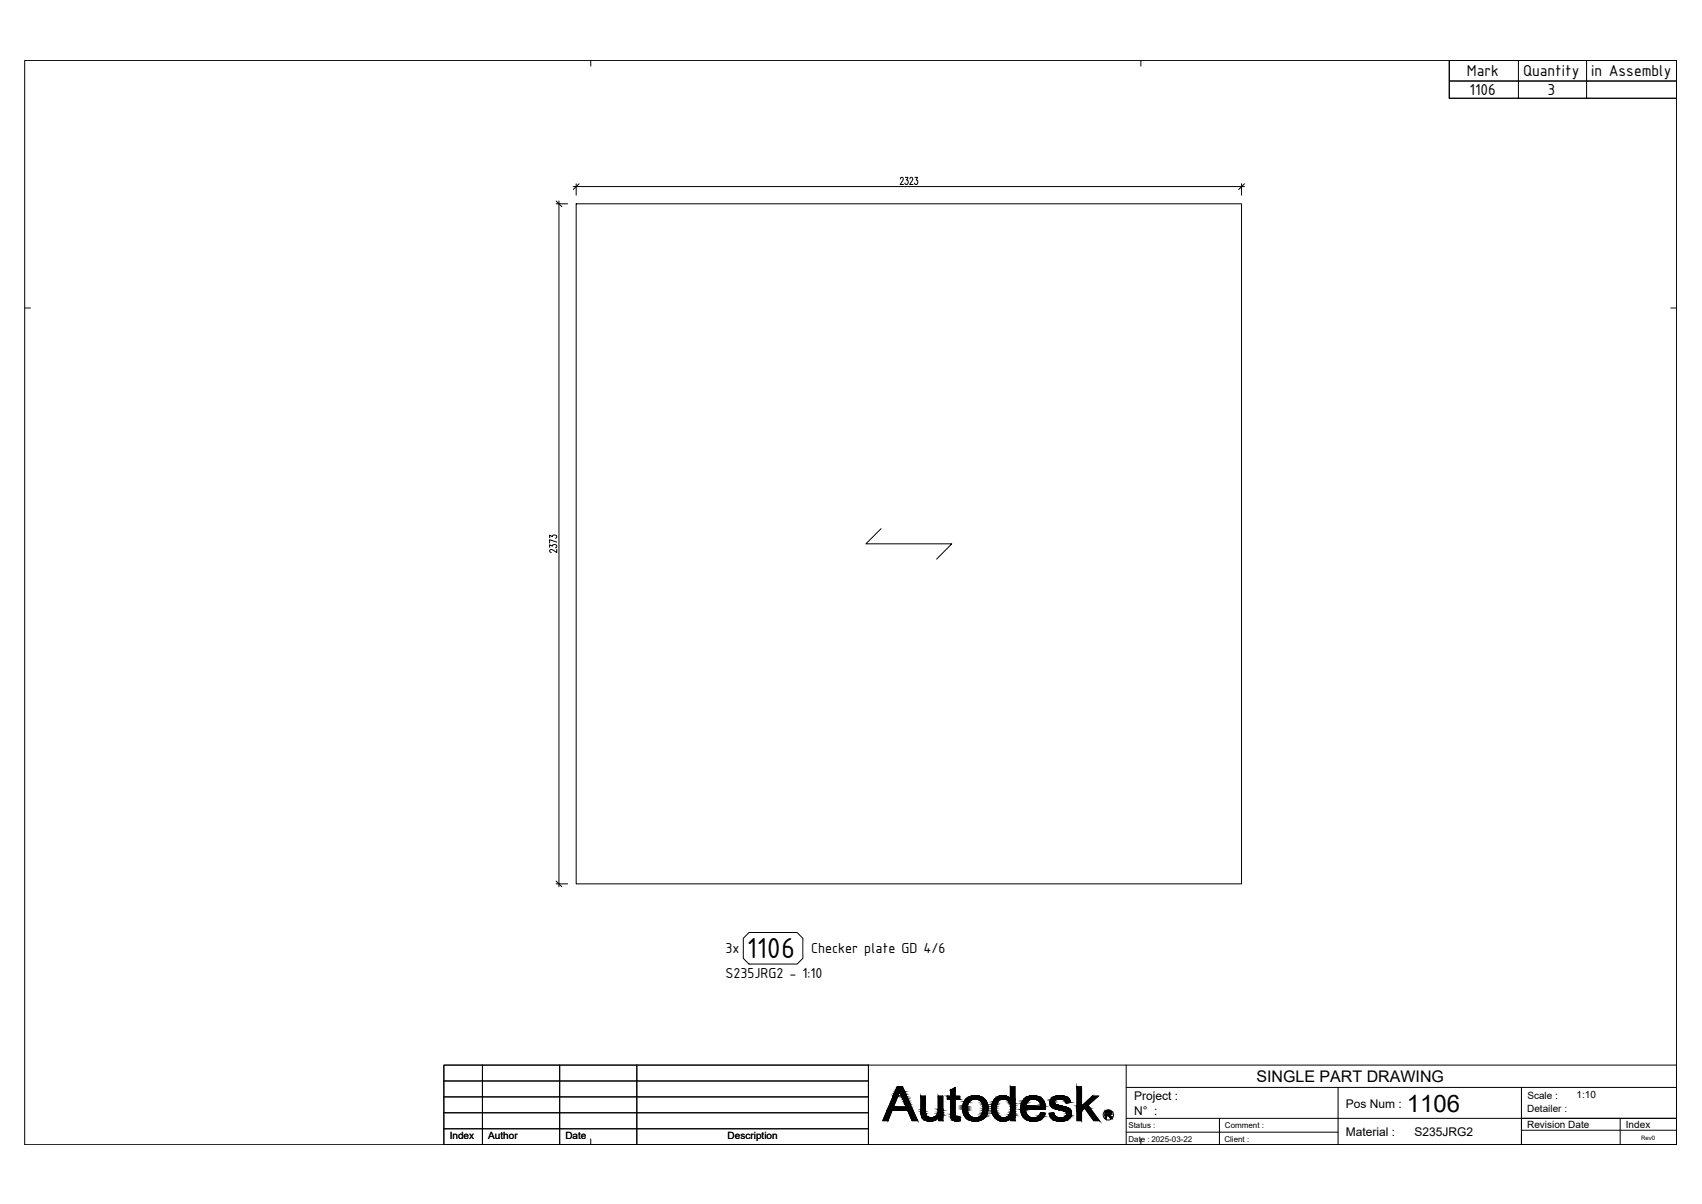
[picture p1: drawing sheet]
<svg xmlns="http://www.w3.org/2000/svg" width="594mm" height="420mm" viewBox="0 0 594 420" stroke-linecap="round" stroke-linejoin="round" font-family="sans-serif">
<defs><g id="words">
<text font-size="10.9" x="260.7" y="334.4">1106</text>
<text font-size="8.4" x="491" y="388">1106</text>
<g font-size="6">
<text x="512" y="26.6">Mark</text>
<text x="531.7" y="26.6">Quantity</text>
<text x="555.4" y="26.6">in Assembly</text>
<text x="512.9" y="33.2">1106</text>
<text x="540.2" y="33.2">3</text>
</g>
<text font-size="5.6" x="438.5" y="377.7">SINGLE PART DRAWING</text>
<g font-size="5.4">
<text x="253.2" y="332.7">3x</text>
<text x="283.1" y="332.7">Checker plate GD 4/6</text>
<text x="253.2" y="341.3">S235JRG2 - 1:10</text>
</g>
<g font-size="4.2">
<text x="395.8" y="383.8">Project :</text>
<text x="395.8" y="389">N° :</text>
<text x="469.8" y="386.5">Pos Num :</text>
<text x="469.7" y="396.4">Material :</text>
<text x="493.7" y="396.4">S235JRG2</text>
</g>
<g font-size="3.5">
<text x="533.1" y="383.4">Scale :</text>
<text x="550.3" y="383.2">1:10</text>
<text x="533" y="388.2">Detailer :</text>
<text x="533" y="393.6">Revision Date</text>
<text x="567.5" y="393.6">Index</text>
<text x="157" y="397.6">Index</text>
<text x="170.4" y="397.6">Author</text>
<text x="197.3" y="397.6">Date</text>
<text x="254" y="397.6">Description</text>
</g>
<g font-size="2.8">
<text x="393.9" y="393.7">Status :</text>
<text x="427.6" y="393.7">Comment :</text>
<text x="393.9" y="398.4">Date : 2025-03-22</text>
<text x="427.4" y="398.4">Client :</text>
</g>
<text font-size="2.1" x="572.9" y="397.9">Rev0</text>
</g></defs>
<!-- layer: 0 -->
<g fill="none" stroke="#000" stroke-width=".35">
<path d="M505.9 21.1h79.3v13.2h-79.3zM530 21.1h-24.1v7.2h24.1h-24.1v6h24.1M553.8 21.1h31.4v7.2h-31.4zM553.8 21.1h-23.8v7.2h23.8M553.8 28.3h31.4v6h-31.4zM553.8 28.3h-23.8v6h23.8M201.1 71.1h232.3v237.3h-232.3zM307.5 184.5l-5.3 5.3h30l-5.3 5.3M261.4 325.4h16.8l2 2v7l-2 2h-16.8l-2-2v-7zM154.9 371.7h148.2v27.8h-148.2zM154.9 377.2h148.2M168.4 371.7v27.8"/>
<path d="M195.4 371.7v27.8M222.3 371.7v27.8M154.9 393.9h148.2M154.9 388.3h148.2M154.9 382.8h148.2"/>
</g>
<!-- layer: FRAME -->
<path d="M8.6 21.1h576.6v378.4h-576.6zM206.2 21.1v2M398.2 21.1v2M8.6 107.5h2M583.2 107.5h2M206.2 397.5v2M398.2 397.5v2" fill="none" stroke="#000" stroke-width=".35"/>
<!-- layer: HEADER -->
<path d="M303.1 371.9v27.6h282.1v-27.6M303.1 371.7h282.1M393.1 371.7v27.8M393.1 379.5h192.1M467 379.5v20M531.1 379.5v20M393.1 390.3h192.1M393.1 395.1h74M425.6 390.3v9.2M531.1 394.4h54.1M565.5 390.3v9.2" fill="none" stroke="#000" stroke-width=".35"/>
<!-- layer: AUTODESK_LOGO -->
<g fill="#000" stroke="#000" stroke-width=".35">
<path d="M315 379.3l.1 .2h-.3zM331.8 380.4l1.6-.9v.9zM321.9 390.1h.4zM324.6 391.3h.2zM331.9 390h.3zM333.8 391.2h.4zM334.5 389.8h.5zM337.3 390.1h1.5zM340.1 382.4h.5zM341.2 383.5h2.4zM347.4 390.1h1.3zM351.4 389.8h.3z"/>
<path d="M357.4 390.1h3.4zM358 386l6.9 .2zM360.6 391.3h.4zM360.5 382.4h.3zM363.2 388.3l.7 .1zM362.6 383.5h1.1zM369.9 391.3h.8zM370.2 390.1h3.2zM372.1 384.7h1.6zM371.7 383.4h1.4zM386.1 388.9h1.5zM387.1 388.8h.6z"/>
<path d="M386.5 389.2h.6zM387 388h.7z"/>
<path d="M313 379.5l1 1 .8-1zM313 379.5l1 1h-1.4z"/>
<path d="M313.1 379.3l1.7 .2 .2-.2zM313.1 379.3l1.7 .2h-1.8z"/>
<path d="M314.8 379.5l.7 1-.4-1zM314.8 379.5l.7 1h-1.5z"/>
<path d="M352.7 379.3l1.6 4.2v-4.2zM352.7 379.3l1.6 4.2h-1.6z"/>
<path d="M375.9 379.3l1.6 6.7v-6.7zM375.9 379.3l1.6 6.7h-1.6z"/>
<path d="M309.7 387.5l.3 3.6 1.4-3.6zM309.7 387.5l.3 3.6h-1.9z"/>
<path d="M310.2 386.2l6.6 1.3-4.9-1.3zM310.2 386.2l6.6 1.3h-7.1z"/>
<path d="M311.7 382.7l.2 3.5 1.4-3.5zM311.7 382.7l.2 3.5h-1.7z"/>
<path d="M311.9 382.2l1.4 .5 .2-.5zM311.9 382.2l1.4 .5h-1.6z"/>
<path d="M312.1 381.7l1.4 .5 .2-.5zM312.1 381.7l1.4 .5h-1.6z"/>
<path d="M312.4 381.1l1.3 .6 .1-.6zM312.4 381.1l1.3 .6h-1.6z"/>
<path d="M312.6 380.5l1.2 .6 .2-.6zM312.6 380.5l1.2 .6h-1.4z"/>
<path d="M314 380.5l1.7 .3-.2-.3zM314 380.5l1.7 .3h-1.6z"/>
<path d="M314.1 380.8l1.8 .6-.2-.6zM314.1 380.8l1.8 .6h-1.6z"/>
<path d="M314.3 381.4l1.8 .5-.2-.5zM314.3 381.4l1.8 .5h-1.6z"/>
<path d="M314.5 381.9l1.7 .2zM314.5 381.9l1.7 .2z"/>
<path d="M314.6 382.1l1.7 .3-.1-.3zM314.6 382.1l1.7 .3h-1.7z"/>
<path d="M314.6 382.4l1.9 .3-.2-.3zM314.6 382.4l1.9 .3h-1.7z"/>
<path d="M314.8 382.7l1.9 .5-.2-.5zM314.8 382.7l1.9 .5h-1.7z"/>
<path d="M315 383.2l2 .6-.3-.6zM315 383.2l2 .6h-1.7z"/>
<path d="M315.3 383.8l2 .7-.3-.7zM315.3 383.8l2 .7h-1.8z"/>
<path d="M315.5 384.5l2.2 .8-.4-.8zM315.5 384.5l2.2 .8h-1.8z"/>
<path d="M315.9 385.3l2.2 .9-.4-.9zM315.9 385.3l2.2 .9h-1.8z"/>
<path d="M311.9 386.2l6.8 1.3-.6-1.3zM311.9 386.2l6.8 1.3h-1.9z"/>
<path d="M316.8 387.5l3.5 3.6-1.6-3.6zM316.8 387.5l3.5 3.6h-2z"/>
<path d="M321.4 382.5l1.6 4.8v-4.8zM321.4 382.5l1.6 4.8h-1.6z"/>
<path d="M321.4 387.3l1.6 .5v-.5zM321.4 387.3l1.6 .5h-1.6z"/>
<path d="M321.4 387.8l1.6 .2zM321.4 387.8l1.6 .2z"/>
<path d="M321.4 388h1.6zM321.4 388h1.6z"/>
<path d="M321.4 388l1.7 .6-.1-.6zM321.4 388l1.7 .6h-1.6z"/>
<path d="M321.5 388.6l1.6 .1zM321.5 388.6l1.6 .1z"/>
<path d="M321.5 388.7l1.7 .2-.1-.2zM321.5 388.7l1.7 .2h-1.7z"/>
<path d="M321.5 388.9l1.8 .3-.1-.3zM321.5 388.9l1.8 .3h-1.7z"/>
<path d="M321.6 389.2l1.8 .2-.1-.2zM321.6 389.2l1.8 .2h-1.8z"/>
<path d="M321.6 389.4l2.2 .3-.4-.3zM321.6 389.4l2.2 .3h-2.1z"/>
<path d="M321.7 389.7h2.1zM321.7 389.7h2.1z"/>
<path d="M321.7 389.7l2.6 .2zM321.7 389.7l2.6 .2h-2.5z"/>
<path d="M321.8 389.9l3.1 .1zM321.8 389.9l3.1 .1z"/>
<path d="M321.9 390h3.1zM321.9 390h3.1z"/>
<path d="M321.9 390h3.1zM321.9 390l.4 .1z"/>
<path d="M324.4 391.2h.7zM324.4 391.2l.4 .1z"/>
<path d="M324 391.2h1.2zM324 391.2h1.1z"/>
<path d="M323.7 391.2h2zM323.7 391.2h1.5z"/>
<path d="M323.4 391.1h2.5zM323.4 391.1l2.3 .1z"/>
<path d="M326.2 389.8h.6zM326.1 389.8h.7z"/>
<path d="M323.1 390.9h3.1zM323.1 390.9l2.8 .2z"/>
<path d="M322.9 390.9h3.5zM322.9 390.9h3.3z"/>
<path d="M322.6 390.7h4.2zM322.6 390.7l3.8 .2z"/>
<path d="M326.1 389.8h.8zM326.1 389.8h.8z"/>
<path d="M326.1 389.8h1.4zM326 389.8h1.5z"/>
<path d="M322.3 390.5h4.6zM322.3 390.5l4.5 .2z"/>
<path d="M322.1 390.3l4.8 .2 .3-.2zM322.1 390.3l4.8 .2h-4.6z"/>
<path d="M322.3 390.1h5.1zM321.9 390.1h5.5z"/>
<path d="M321.9 390.1l5.3 .2 .2-.2zM321.9 390.1l5.3 .2h-5.1z"/>
<path d="M325.1 390h2.3zM325 390h2.4z"/>
<path d="M325 390h2.4zM322.3 390.1h5.1z"/>
<path d="M325.6 390h1.9zM325.1 390h2.3z"/>
<path d="M326 389.8h1.6zM326 389.8h1.6z"/>
<path d="M326 389.8h1.6zM325.6 390h1.9z"/>
<path d="M327.5 382.5l1.6 4.6v-4.6zM327.5 382.5l1.6 4.6h-1.6z"/>
<path d="M327.5 387.1l1.6 .3v-.3zM327.5 387.1l1.6 .3h-1.6z"/>
<path d="M327.5 387.4l1.6 .8v-.8zM327.5 387.4l1.6 .8h-1.7z"/>
<path d="M327.4 388.2l1.7 .5v-.5zM327.4 388.2l1.7 .5h-1.9z"/>
<path d="M327.2 388.7l1.9 .4v-.4zM327.2 388.7l1.9 .4h-2.1z"/>
<path d="M327 389.1l2.1 .4v-.4zM327 389.1l2.1 .4h-2.4z"/>
<path d="M326.7 389.5l2.4 .3v-.3zM326.2 389.8l.5-.3 2.4 .3z"/>
<path d="M326.2 389.8h2.9zM326.2 389.8h2.9z"/>
<path d="M326.8 389.8h2.3zM326.8 389.8h2.3z"/>
<path d="M326.9 389.8h2.2zM326.9 389.8h2.2z"/>
<path d="M327.5 389.8h1.6zM327.5 389.8h1.6z"/>
<path d="M327.6 389.8l1.5 1.3v-1.3zM327.6 389.8l1.5 1.3h-1.5z"/>
<path d="M331.8 380.4l1.6 2.1v-2.1zM331.8 380.4l1.6 2.1h-1.6z"/>
<path d="M331.8 383.7l1.6 4.9v-4.9zM331.8 383.7l1.6 4.9h-1.6z"/>
<path d="M331.8 388.6l1.6 .1zM331.8 388.6l1.6 .1z"/>
<path d="M331.8 388.7l1.6 .2v-.2zM331.8 388.7l1.6 .2h-1.6z"/>
<path d="M331.8 388.9l1.6 .4v-.4zM331.8 388.9l1.6 .4h-1.6z"/>
<path d="M331.8 389.3l1.7 .2-.1-.2zM331.8 389.3l1.7 .2h-1.7z"/>
<path d="M331.8 389.5l1.7 .1zM331.8 389.5l1.7 .1z"/>
<path d="M331.8 389.6l2.2 .2-.5-.2zM331.8 389.6l2.2 .2h-2.1z"/>
<path d="M331.9 389.8h2.2zM331.9 389.8h2.2z"/>
<path d="M331.9 389.8h2.4zM331.9 389.8h2.4z"/>
<path d="M331.9 389.8h2.4zM331.9 389.8l.3 .2z"/>
<path d="M333.7 391.2h.8zM333.7 391.2h.5z"/>
<path d="M333.3 391.2h1.4zM333.3 391.2h1.2z"/>
<path d="M330.7 382.5l4.3 1.2v-1.2zM330.7 382.5l4.3 1.2h-4.3z"/>
<path d="M334.5 389.8h.5zM334.3 389.8h.7z"/>
<path d="M334.3 389.8l.8 .2zM332.2 390h2.9z"/>
<path d="M332.2 390h2.9zM331.9 390h3.2z"/>
<path d="M331.9 390l3.2 .4v-.4zM331.9 390l3.2 .4h-3z"/>
<path d="M332.1 390.4l3.1 .5-.1-.5zM332.1 390.4l3.1 .5h-2.7z"/>
<path d="M332.5 390.9l2.7 .1zM332.5 390.9l2.7 .1z"/>
<path d="M332.7 391l2.5 .1zM332.7 391l2.5 .1z"/>
<path d="M333 391.1h2.2zM333 391.1l1.7 .1z"/>
<path d="M337.3 390.2h6.2zM337.3 390.2h6.2z"/>
<path d="M336 386.5l1.6 .3v-.3zM336 386.5l1.6 .3h-1.6z"/>
<path d="M336 386.8l1.7 .3-.1-.3zM336 386.8l1.7 .3h-1.7z"/>
<path d="M336 386.1l1.6 .4 .1-.4zM336 386.1l1.6 .4h-1.6z"/>
<path d="M336 387.1l1.7 .4v-.4zM336 387.1l1.7 .4h-1.6z"/>
<path d="M336.1 387.5l1.7 .3-.1-.3zM336.1 387.5l1.7 .3h-1.7z"/>
<path d="M336.1 385.8l1.6 .3v-.3zM336.1 385.8l1.6 .3h-1.7z"/>
<path d="M336.1 387.8l1.7 .3v-.3zM336.1 387.8l1.7 .3h-1.6z"/>
<path d="M336.2 385.5l1.5 .3 .1-.3zM336.2 385.5l1.5 .3h-1.6z"/>
<path d="M336.2 388.1l1.7 .3-.1-.3zM336.2 388.1l1.7 .3h-1.7z"/>
<path d="M336.2 385.2l1.6 .3 .1-.3zM336.2 385.2l1.6 .3h-1.6z"/>
<path d="M336.2 388.4l1.8 .2-.1-.2zM336.2 388.4l1.8 .2h-1.7z"/>
<path d="M336.3 388.6l1.9 .4-.2-.4zM336.3 388.6l1.9 .4h-1.8z"/>
<path d="M336.3 384.9l1.6 .3 .1-.3zM336.3 384.9l1.6 .3h-1.7z"/>
<path d="M336.4 384.8h1.7zM336.4 384.8l1.6 .1h-1.7z"/>
<path d="M336.4 389h1.9zM336.4 389h1.9z"/>
<path d="M336.5 389l1.9 .3-.1-.3zM336.5 389l1.9 .3h-1.9z"/>
<path d="M336.5 384.4l1.6 .4 .3-.4zM336.5 384.4l1.6 .4h-1.7z"/>
<path d="M336.6 384.3h1.8zM336.6 384.3l1.8 .1z"/>
<path d="M336.5 389.3l2.2 .1zM336.5 389.3l2.2 .1z"/>
<path d="M336.7 389.4l2.2 .3-.2-.3zM336.7 389.4l2.2 .3h-2.1z"/>
<path d="M336.7 384.1l1.7 .2 .3-.2zM336.7 384.1l1.7 .2h-1.8z"/>
<path d="M336.8 384h2.1zM336.8 384l1.9 .1z"/>
<path d="M336.8 389.7l2.5 .1zM336.8 389.7l2.5 .1z"/>
<path d="M337 383.8h2.2zM337 383.8l1.9 .2h-2.1z"/>
<path d="M337 389.8l2.5 .1zM337 389.8l2.5 .1z"/>
<path d="M337 389.9l3 .2zM337 389.9l3 .2z"/>
<path d="M337.1 383.6h2.7zM337.1 383.6h2.8z"/>
<path d="M337.1 383.6l2.1 .2 .6-.2zM337.1 383.6l2.1 .2h-2.2z"/>
<path d="M337.2 390.1h3.1zM337.2 390.1h3.1z"/>
<path d="M337.2 390.1h3zM337.2 390.1h3.2z"/>
<path d="M337.2 390.1h3zM337.2 390.1h1.6z"/>
<path d="M337.2 383.5h3.1zM337.2 383.5l2.7 .1z"/>
<path d="M337.2 383.5h3.2zM337.2 383.5h3.1z"/>
<path d="M337.2 390.1h3.2zM337.2 390.1h3.2z"/>
<path d="M340.1 382.4h1zM339.8 382.4h1.3z"/>
<path d="M339.8 391.2h1.2zM339.8 391.2l.8 .1z"/>
<path d="M339.8 382.4h1.5zM339.5 382.4h1.8z"/>
<path d="M337.2 383.5h4zM337.2 383.5h3.2z"/>
<path d="M339.7 391.2h1.5zM339.7 391.2h1.3z"/>
<path d="M339.5 382.4l2.2 .1zM339.2 382.5h2.5z"/>
<path d="M339.2 391.1h2.4zM339.2 391.1l2 .1z"/>
<path d="M339.2 382.5l2.8 .1zM338.9 382.6h3.1z"/>
<path d="M339 391.1h2.8zM339 391.1h2.6z"/>
<path d="M338.9 382.6l3.4 .1zM338.6 382.7h3.7z"/>
<path d="M338.6 390.9h3.6zM338.6 390.9l3.2 .2z"/>
<path d="M338.6 382.7l3.9 .1zM338.3 382.8h4.2z"/>
<path d="M338.4 390.9h4zM338.4 390.9h3.8z"/>
<path d="M338.3 382.8l4.5 .1zM338 382.9h4.8z"/>
<path d="M338 390.7h4.8zM338 390.7l4.4 .2z"/>
<path d="M338 382.9l5.1 .2zM337.8 383.1h5.3z"/>
<path d="M337.9 390.6h5zM337.9 390.6l4.9 .1z"/>
<path d="M337.8 383.1l5.6 .2-.3-.2zM337.5 383.3l.3-.2 5.6 .2z"/>
<path d="M337.5 390.4l5.4 .2 .4-.2zM337.5 390.4l5.4 .2h-5z"/>
<path d="M337.5 383.3l6.1 .2zM337.3 383.5h6.3z"/>
<path d="M337.3 390.2h6.2zM337.3 390.2l6 .2z"/>
<path d="M337.3 383.5h6.3zM337.3 383.5h6.3z"/>
<path d="M337.3 383.5h6.3zM337.3 383.5h3.9z"/>
<path d="M338.8 390.1h4.8zM337.3 390.2h6.2z"/>
<path d="M341.2 383.5h2.4zM340.4 383.5h3.2z"/>
<path d="M340.4 383.5h3.2zM340.4 383.5h3.2z"/>
<path d="M340.6 383.5h3zM340.6 383.5h3z"/>
<path d="M340.8 383.5l3 .2zM340.8 383.5l3 .2z"/>
<path d="M340.5 390.1h3.1zM340.4 390.1h3.2z"/>
<path d="M340.4 390.1h3.2zM340.2 390.1h3.4z"/>
<path d="M340.2 390.1h3.4zM338.8 390.1h4.8z"/>
<path d="M341.1 390h2.6zM340.5 390.1h3.1z"/>
<path d="M341.4 383.7l2.5 .2-.1-.2zM341.4 383.7l2.5 .2h-2.2z"/>
<path d="M341.3 390h2.5zM341.1 390h2.6z"/>
<path d="M341.7 389.8h2.2zM341.3 390h2.5z"/>
<path d="M341.7 383.9l2.3 .1zM341.7 383.9l2.3 .1z"/>
<path d="M341.9 384l2.4 .3-.3-.3zM341.9 384l2.4 .3h-1.9z"/>
<path d="M342.1 389.6h2zM342.1 389.6h2z"/>
<path d="M342.1 389.6l1.8 .2 .2-.2zM341.7 389.8l.4-.2 1.8 .2z"/>
<path d="M342.4 384.3h1.9zM342.4 384.3h1.9z"/>
<path d="M342.4 384.3l2 .2zM342.4 384.3l2 .2z"/>
<path d="M342.5 389.2l1.6 .4 .2-.4zM342.5 389.2l1.6 .4h-2z"/>
<path d="M342.5 384.5l2 .3-.1-.3zM342.5 384.5l2 .3h-1.7z"/>
<path d="M342.5 389.1h1.9zM342.5 389.1l1.8 .1z"/>
<path d="M342.8 384.8l1.7 .2zM342.8 384.8l1.7 .2z"/>
<path d="M342.8 385l1.9 .4-.2-.4zM342.8 385l1.9 .4h-1.7z"/>
<path d="M342.8 388.7l1.6 .4 .1-.4zM342.8 388.7l1.6 .4h-1.9z"/>
<path d="M342.8 388.6h1.8zM342.8 388.6l1.7 .1z"/>
<path d="M343 385.4l1.7 .1zM343 385.4l1.7 .1z"/>
<path d="M343 388.2l1.6 .4 .1-.4zM343 388.2l1.6 .4h-1.8z"/>
<path d="M343.1 385.5l1.7 .5-.1-.5zM343.1 385.5l1.7 .5h-1.7z"/>
<path d="M343 388h1.7zM343 388l1.7 .2h-1.7z"/>
<path d="M343.1 387.6l1.6 .4v-.4zM343.1 387.6l1.6 .4h-1.7z"/>
<path d="M343.1 386l1.7 .1zM343.1 386l1.7 .1z"/>
<path d="M343.1 386.1l1.7 .5v-.5zM343.1 386.1l1.7 .5h-1.6z"/>
<path d="M343.1 387.4l1.6 .2 .1-.2zM343.1 387.4l1.6 .2h-1.6z"/>
<path d="M343.2 386.6l1.6 .1zM343.2 386.6l1.6 .1z"/>
<path d="M343.2 386.7l1.6 .1zM343.2 386.7l1.6 .1z"/>
<path d="M343.2 386.8l1.6 .2v-.2zM343.2 386.8l1.6 .2h-1.6z"/>
<path d="M343.2 387l1.6 .4v-.4zM343.2 387l1.6 .4h-1.7z"/>
<path d="M346.1 386.6l1.7 .2zM346.1 386.6l1.7 .2h-1.7z"/>
<path d="M346.1 386.8l1.7 .6v-.6zM346.1 386.8l1.7 .6h-1.7z"/>
<path d="M346.2 386l1.6 .2zM346.2 386l1.6 .2h-1.7z"/>
<path d="M346.1 386.2l1.7 .4v-.4zM346.1 386.2l1.7 .4h-1.7z"/>
<path d="M346.1 387.4l1.7 .1zM346.1 387.4l1.7 .1z"/>
<path d="M346.1 387.5l1.8 .5-.1-.5zM346.1 387.5l1.8 .5h-1.7z"/>
<path d="M346.2 388h1.7zM346.2 388h1.7z"/>
<path d="M346.3 388l1.8 .5-.2-.5zM346.3 388l1.8 .5h-1.7z"/>
<path d="M346.3 385.4l1.6 .1zM346.3 385.4l1.6 .1z"/>
<path d="M346.2 385.5l1.6 .5 .1-.5zM346.2 385.5l1.6 .5h-1.6z"/>
<path d="M346.4 388.5l1.7 .1zM346.4 388.5l1.7 .1z"/>
<path d="M346.4 385l1.5 .4 .2-.4zM346.4 385l1.5 .4h-1.6z"/>
<path d="M346.4 388.6l2 .5-.3-.5zM346.4 388.6l2 .5h-1.7z"/>
<path d="M346.4 384.9h1.7zM346.4 384.9l1.7 .1z"/>
<path d="M346.6 384.4l1.8 .1zM346.6 384.4l1.8 .1z"/>
<path d="M346.6 384.5l1.5 .4 .3-.4zM346.6 384.5l1.5 .4h-1.7z"/>
<path d="M346.7 389.1l1.7 .1zM346.7 389.1l1.7 .1z"/>
<path d="M346.7 389.2l2.1 .4-.4-.4zM346.7 389.2l2.1 .4h-1.9z"/>
<path d="M346.8 384.2l1.6 .2 .2-.2zM346.8 384.2l1.6 .2h-1.8z"/>
<path d="M346.9 389.6h2zM346.9 389.6h2z"/>
<path d="M346.9 384l1.7 .2 .3-.2zM346.9 384l1.7 .2h-1.8z"/>
<path d="M346.9 389.6l2.1 .1zM346.9 389.6l2.1 .1z"/>
<path d="M347 389.7l2.6 .3-.6-.3zM347 389.7l2.6 .3h-2.4z"/>
<path d="M347 383.8h2.1zM347 383.8l1.9 .2h-2z"/>
<path d="M347.2 383.6l1.9 .2 .5-.2zM347.2 383.6l1.9 .2h-2.1z"/>
<path d="M347.2 390h2.7zM347.2 390h2.7z"/>
<path d="M347.3 390l3 .1zM347.3 390l3 .1z"/>
<path d="M347.2 383.5h2.8zM347.2 383.5h2.9z"/>
<path d="M347.2 383.5h2.8zM347.2 383.5l2.4 .1z"/>
<path d="M349.9 382.4h.9zM349.4 382.4h1.4z"/>
<path d="M349.5 391.2l.7 .1zM349.5 391.2h1.2z"/>
<path d="M347.2 383.5h3.1zM347.2 383.5h2.9z"/>
<path d="M347.3 390.1h3zM347.3 390.1h1.4z"/>
<path d="M349.4 382.4h1.4zM349.3 382.4h1.5z"/>
<path d="M349.3 382.4l2.1 .1zM348.7 382.5h2.7z"/>
<path d="M349.5 391.2h1.3zM349.5 391.2h1.2z"/>
<path d="M348.9 391.1h2.4zM348.9 391.1l1.9 .1z"/>
<path d="M348.7 382.5l2.7 .1zM348.7 382.6h2.7z"/>
<path d="M348.7 382.6l3.2 .2-.5-.2zM348.2 382.8l.5-.2 3.2 .2z"/>
<path d="M348.9 391.1h2.5zM348.9 391.1h2.4z"/>
<path d="M351.4 389.8h.3zM351.4 389.8h.3z"/>
<path d="M351.4 389.8h.4zM351.4 389.8h.4z"/>
<path d="M348.4 390.9l3 .2 .4-.2zM348.4 390.9l3 .2h-2.5z"/>
<path d="M348.2 382.8h3.7zM348.2 382.8h3.7z"/>
<path d="M351.4 389.8h.5zM351.4 389.8h.5z"/>
<path d="M351.4 389.8h.5zM351.3 389.8h.6z"/>
<path d="M348.1 382.8l4.2 .3-.4-.3zM347.7 383.1l.4-.3 4.2 .3z"/>
<path d="M351.3 389.8l.9 .1zM351.2 389.9h1z"/>
<path d="M348.3 390.8h3.6zM348.3 390.8l3.5 .1z"/>
<path d="M351.2 389.9h1.2zM351.1 389.9h1.3z"/>
<path d="M347.9 390.6l4 .2 .3-.2zM347.9 390.6l4 .2h-3.6z"/>
<path d="M347.7 383.1l4.6 .1zM347.7 383.1l4.6 .1z"/>
<path d="M347.6 383.2l5.1 .3-.4-.3zM347.2 383.5l.4-.3 5.1 .3z"/>
<path d="M351.1 389.9h1.4zM351.1 389.9h1.4z"/>
<path d="M347.8 390.4h4.6zM347.8 390.4l4.4 .2z"/>
<path d="M351.1 389.9l1.4 .1zM351.1 389.9l1.4 .1z"/>
<path d="M351.1 390h1.6zM351.1 390h1.6z"/>
<path d="M347.4 390.1l5 .3 .2-.3zM347.4 390.1l5 .3h-4.6z"/>
<path d="M347.2 383.5h5.5zM347.2 383.5h3.1z"/>
<path d="M351.1 390h1.7zM351 390h1.8z"/>
<path d="M350.3 390.1h2.4zM348.7 390.1h4z"/>
<path d="M348.7 390.1h4zM347.4 390.1h5.2z"/>
<path d="M351 390h1.7zM350.9 390h1.8z"/>
<path d="M350.9 390h1.8zM350.3 390.1h2.4z"/>
<path d="M352.7 383.5h1.6zM350.3 383.5h4z"/>
<path d="M350.3 383.5h4zM350.3 383.5h4z"/>
<path d="M350.7 383.5l3.6 .2zM350.7 383.5l3.6 .2z"/>
<path d="M351.3 383.7l3 .3v-.3zM351.3 383.7l3 .3h-2.5z"/>
<path d="M351.8 384l2.5 .5v-.5zM351.8 384l2.5 .5h-2.1z"/>
<path d="M352.2 384.5l2.1 .1zM352.2 384.5l2.1 .1z"/>
<path d="M352.3 384.6l2 .5v-.5zM352.3 384.6l2 .5h-1.8z"/>
<path d="M352.5 385.1l1.8 .6v-.6zM352.5 385.1l1.8 .6h-1.6z"/>
<path d="M352.7 385.7l1.6 .6v-.6zM352.7 385.7l1.6 .6h-1.5z"/>
<path d="M352.8 386.3l1.5 .6v-.6zM352.8 386.3l1.5 .6h-1.5z"/>
<path d="M352.8 386.9l1.5 .3v-.3zM352.8 386.9l1.5 .3h-1.5z"/>
<path d="M352.8 387.2l1.5 .7v-.7zM352.8 387.2l1.5 .7h-1.6z"/>
<path d="M352.7 387.9l1.6 .5v-.5zM352.7 387.9l1.6 .5h-1.7z"/>
<path d="M352.6 388.4l1.7 .5v-.5zM352.6 388.4l1.7 .5h-1.9z"/>
<path d="M352.4 388.9l1.9 .4v-.4zM352.4 388.9l1.9 .4h-2.2z"/>
<path d="M352.1 389.3l2.2 .1zM352.1 389.3l2.2 .1h-2.3z"/>
<path d="M352 389.4l2.3 .4v-.4zM351.5 389.8l.5-.4 2.3 .4z"/>
<path d="M351.5 389.8h2.8zM351.5 389.8h2.8z"/>
<path d="M351.7 389.8h2.6zM351.7 389.8h2.6z"/>
<path d="M351.7 389.8h2.6zM351.7 389.8h2.6z"/>
<path d="M351.8 389.8h2.5zM351.8 389.8h2.5z"/>
<path d="M351.9 389.8h2.4zM351.9 389.8h2.4z"/>
<path d="M351.9 389.8l2.4 .1zM351.9 389.8l2.4 .1z"/>
<path d="M352.2 389.9h2.1zM352.2 389.9h2.1z"/>
<path d="M352.4 389.9h1.9zM352.4 389.9h1.9z"/>
<path d="M352.5 389.9l1.8 .1zM352.5 389.9l1.8 .1z"/>
<path d="M352.5 390h1.8zM352.5 390h1.8z"/>
<path d="M352.7 390h1.6zM352.7 390h1.6z"/>
<path d="M352.8 390l1.5 1.1v-1.1zM352.8 390l1.5 1.1h-1.5z"/>
<path d="M356.3 387.2l1.7 .4-.1-.4zM356.3 387.2l1.7 .4h-1.7z"/>
<path d="M356.3 387.6l1.7 .2v-.2zM356.3 387.6l1.7 .2h-1.7z"/>
<path d="M358 386l6.9 .2zM363.2 386.2h1.7z"/>
<path d="M356.3 386l6.9 .2zM356.3 386l6.9 .2h-6.9z"/>
<path d="M356.3 387.8l1.8 .4-.1-.4zM356.3 387.8l1.8 .4h-1.7z"/>
<path d="M356.4 385.6l1.6 .1zM356.4 385.6l1.6 .1z"/>
<path d="M356.4 385.7l1.6 .3v-.3zM356.4 385.7l1.6 .3h-1.7z"/>
<path d="M356.4 388.2l1.8 .2-.1-.2zM356.4 388.2l1.8 .2h-1.7z"/>
<path d="M356.5 385.1l1.5 .5 .2-.5zM356.5 385.1l1.5 .5h-1.6z"/>
<path d="M356.5 388.4l1.8 .3-.1-.3zM356.5 388.4l1.8 .3h-1.7z"/>
<path d="M356.6 385.1h1.6zM356.6 385.1h1.6z"/>
<path d="M356.6 388.7l1.8 .2zM356.6 388.7l1.8 .2z"/>
<path d="M356.6 388.9l2.1 .3-.3-.3zM356.6 388.9l2.1 .3h-1.9z"/>
<path d="M356.7 384.6l1.5 .5 .3-.5zM356.7 384.6l1.5 .5h-1.6z"/>
<path d="M356.8 384.6h1.7zM356.8 384.6h1.7z"/>
<path d="M356.8 389.2l2 .1zM356.8 389.2l2 .1z"/>
<path d="M356.9 389.3h1.9zM356.9 389.3h1.9z"/>
<path d="M356.9 389.3l2.3 .4-.4-.4zM356.9 389.3l2.3 .4h-2.1z"/>
<path d="M357 384.2l1.5 .4 .3-.4zM357 384.2l1.5 .4h-1.7z"/>
<path d="M357 384.1h1.9zM357 384.1h2z"/>
<path d="M357 384.1h1.9zM357 384.1l1.8 .1z"/>
<path d="M357.1 389.7h2.2zM357.1 389.7h2.2z"/>
<path d="M357.1 389.7l2.7 .3-.5-.3zM357.1 389.7l2.7 .3h-2.5z"/>
<path d="M357.3 383.8l1.7 .3 .4-.3zM357.3 383.8l1.7 .3h-2z"/>
<path d="M357.3 390l3.2 .1zM357.3 390l3.2 .1z"/>
<path d="M357.4 383.6h2.5zM357.4 383.6l2 .2h-2.1z"/>
<path d="M357.4 383.6h2.6zM357.4 383.6h2.5z"/>
<path d="M357.4 383.6h2.6zM357.4 383.6h2.6z"/>
<path d="M357.4 390.1h3.2zM357.4 390.1h3.2z"/>
<path d="M357.5 383.5h3.1zM357.5 383.5h3.2z"/>
<path d="M357.5 383.5h3.1zM357.5 383.5l2.5 .1z"/>
<path d="M357.4 390.1h3.4zM357.4 390.1h3.4z"/>
<path d="M360.5 382.4h.5zM360.1 382.4h.9z"/>
<path d="M357.5 383.5h3.5zM357.5 383.5h3.2z"/>
<path d="M360.1 382.4h1.2zM360 382.4h1.3z"/>
<path d="M360 382.4l1.8 .1zM359.4 382.5h2.4z"/>
<path d="M360.1 391.2h1.2zM360.1 391.2l.9 .1z"/>
<path d="M359.9 391.2h1.8zM359.9 391.2h1.4z"/>
<path d="M359.4 382.5h2.5zM359.3 382.5h2.6z"/>
<path d="M359.3 382.5l3.1 .2zM358.8 382.7h3.6z"/>
<path d="M357.6 383.5h4.5zM357.6 383.5h5z"/>
<path d="M357.6 383.5h4.5zM357.6 383.5h3.4z"/>
<path d="M359.4 391.2h2.7zM359.4 391.2h2.3z"/>
<path d="M358.8 382.7h3.7zM358.7 382.7h3.8z"/>
<path d="M359.2 391.1h3.2zM359.2 391.1l2.9 .1z"/>
<path d="M358.7 382.7h4zM358.6 382.7h4.1z"/>
<path d="M358.8 390.9h3.8zM358.8 390.9l3.6 .2z"/>
<path d="M358.6 382.7l4.3 .2zM358.3 382.9h4.6z"/>
<path d="M358.3 382.9l4.9 .1zM358.1 383h5.1z"/>
<path d="M358.6 390.9h4.3zM358.6 390.9h4z"/>
<path d="M358.3 390.7h4.8zM358.3 390.7l4.6 .2z"/>
<path d="M358.1 383l5.3 .2zM357.8 383.2h5.6z"/>
<path d="M356.3 386.2h8.6zM356.3 386.2h8.6z"/>
<path d="M357.8 383.2l5.8 .2-.2-.2zM357.8 383.2l5.8 .2h-6z"/>
<path d="M358 390.6h5.4zM358 390.6l5.1 .1z"/>
<path d="M357.9 390.4h5.7zM357.9 390.4l5.5 .2z"/>
<path d="M357.6 383.4h6zM357.6 383.4l5 .1z"/>
<path d="M357.8 390.4h5.8zM357.8 390.4h5.8z"/>
<path d="M362.6 383.5h1.1zM362.1 383.5h1.6z"/>
<path d="M362.1 383.5h1.7zM361 383.5h2.8z"/>
<path d="M361 383.5h2.8zM360.7 383.5h3.1z"/>
<path d="M360.7 383.5h3.1zM360.7 383.5h3.1z"/>
<path d="M360.8 383.5l3 .1zM360.8 383.5l3 .1z"/>
<path d="M361.3 383.6l2.7 .2-.2-.2zM361.3 383.6l2.7 .2z"/>
<path d="M363.2 388.4l1.7 .1zM363.2 388.4l1.7 .1z"/>
<path d="M361.9 383.8l2.2 .1zM361.9 383.8l2.2 .1z"/>
<path d="M360.8 390.1h3.2zM357.4 390.1h6.6z"/>
<path d="M357.4 390.1l6.2 .3 .4-.3zM357.4 390.1l6.2 .3h-5.8z"/>
<path d="M361 390.1h3zM360.8 390.1h3.2z"/>
<path d="M360.8 390.1h3.2zM360.8 390.1h3.2z"/>
<path d="M362 383.9l2.2 .2-.1-.2zM362 383.9l2.2 .2z"/>
<path d="M361.4 390h2.7zM361 390.1h3z"/>
<path d="M362.4 384.1h1.9zM362.4 384.1h1.9z"/>
<path d="M362 389.8h2.2zM361.4 390h2.7z"/>
<path d="M362.4 384.1l2 .2-.1-.2zM362.4 384.1l2 .2h-1.7z"/>
<path d="M362.3 389.6h2zM362.3 389.6h2.1z"/>
<path d="M362.3 389.6l1.9 .2 .1-.2zM362 389.8l.3-.2 1.9 .2z"/>
<path d="M362.7 384.3l1.8 .3-.1-.3zM362.7 384.3l1.8 .3h-1.7z"/>
<path d="M362.8 384.6l1.8 .2-.1-.2zM362.8 384.6l1.8 .2h-1.6z"/>
<path d="M363 384.8l1.7 .2-.1-.2zM363 384.8l1.7 .2h-1.6z"/>
<path d="M362.7 389.3l1.7 .3 .2-.3zM362.3 389.6l.4-.3 1.7 .3z"/>
<path d="M362.8 389.1h1.8zM362.8 389.1l1.8 .2h-1.9z"/>
<path d="M363.1 385l1.6 .3v-.3zM363.1 385l1.6 .3h-1.5z"/>
<path d="M363.2 385.3l1.6 .3-.1-.3zM363.2 385.3l1.6 .3h-1.6z"/>
<path d="M363 388.8l1.6 .3 .2-.3zM363 388.8l1.6 .3h-1.8z"/>
<path d="M363.2 385.6l1.7 .4-.1-.4zM363.2 385.6l1.7 .4h-1.6z"/>
<path d="M356.3 386.2h8.6zM356.3 386.2h8.6z"/>
<path d="M356.3 386.2l8.6 .7v-.7zM356.3 386.2l8.6 .7h-8.6z"/>
<path d="M363.2 388.5l1.6 .3 .1-.3zM363.2 388.5l1.6 .3h-1.8z"/>
<path d="M356.3 386.9h8.6zM356.3 386.9h8.6z"/>
<path d="M356.3 386.9l8.6 .3v-.3zM356.3 386.9l8.6 .3h-8.6z"/>
<path d="M367.7 388.3l.2 .2zM366.2 388.5l1.5-.2 .2 .2z"/>
<path d="M366.2 388.5l1.7 .2zM366.2 388.5l1.7 .2z"/>
<path d="M366.2 388.7l1.7 .2v-.2zM366.2 388.7l1.7 .2h-1.6z"/>
<path d="M366.3 388.9l1.9 .4-.3-.4zM366.3 388.9l1.9 .4h-1.8z"/>
<path d="M366.5 384.6l1.6 .2zM366.5 384.6l1.6 .2z"/>
<path d="M366.5 384.8l1.7 .3-.1-.3zM366.5 384.8l1.7 .3h-1.7z"/>
<path d="M366.6 384.2h1.5zM366.6 384.2h1.5z"/>
<path d="M366.6 384.2l1.4 .4 .1-.4zM366.6 384.2l1.4 .4h-1.5z"/>
<path d="M366.4 389.3l1.8 .1zM366.4 389.3l1.8 .1z"/>
<path d="M366.5 385.1l1.9 .2zM366.5 385.1l1.9 .2z"/>
<path d="M366.5 389.4l2 .2-.3-.2zM366.5 389.4l2 .2h-1.9z"/>
<path d="M366.5 385.3l2 .1zM366.5 385.3l2 .1z"/>
<path d="M366.6 385.4l2.3 .1zM366.6 385.4l2.3 .1z"/>
<path d="M366.6 389.6l2.2 .2zM366.6 389.6l2.2 .2z"/>
<path d="M366.7 383.8l1.4 .4 .5-.4zM366.7 383.8l1.4 .4h-1.5z"/>
<path d="M366.8 383.7h2zM366.8 383.7h2z"/>
<path d="M366.8 383.7h2zM366.8 383.7l1.8 .1z"/>
<path d="M366.6 389.8l2.4 .1zM366.6 389.8l2.4 .1z"/>
<path d="M366.6 385.5l2.9 .2zM366.6 385.5l2.9 .2z"/>
<path d="M366.8 389.9l2.8 .2zM366.8 389.9l2.8 .2z"/>
<path d="M366.8 383.6h2.5zM366.8 383.6l2 .1z"/>
<path d="M366.7 385.7l3.2 .1zM366.7 385.7l3.2 .1z"/>
<path d="M366.9 390.1h3.3zM366.9 390.1h3.3z"/>
<path d="M369.8 382.4h.9zM369.4 382.4h1.3z"/>
<path d="M366.9 383.5h3zM366.9 383.5h3.1z"/>
<path d="M366.9 383.5h3zM366.9 383.5l2.4 .1z"/>
<path d="M366.7 385.8l3.5 .1zM366.7 385.8l3.5 .1z"/>
<path d="M369.9 391.3h.5zM370.1 391.3h.3z"/>
<path d="M366.8 385.9l4.2 .2zM366.8 385.9l4.2 .2h-4.1z"/>
<path d="M370.2 390.1h3.2zM370.9 390.1h2.5z"/>
<path d="M366.9 390.1h6.5zM366.9 390.1h6.5z"/>
<path d="M369.4 382.4h1.5zM369 382.4h1.9z"/>
<path d="M369 382.4l2.3 .1zM368.7 382.5h2.6z"/>
<path d="M369.5 391.2h1.4zM369.5 391.2l1.2 .1z"/>
<path d="M366.9 386.1l4.7 .1zM366.9 386.1l4.7 .1z"/>
<path d="M368.7 382.5h2.8zM368.5 382.5h3z"/>
<path d="M369 391.2h2.3zM369 391.2h1.9z"/>
<path d="M368.8 391.2h2.7zM368.8 391.2h2.5z"/>
<path d="M368.5 382.5l3.4 .2zM368.2 382.7h3.7z"/>
<path d="M367.1 386.2l4.7 .1zM367.1 386.2l4.7 .1z"/>
<path d="M367 383.4h4.7zM367 383.4l3 .1h-3.1z"/>
<path d="M367.1 386.3l5.1 .1zM367.1 386.3l5.1 .1z"/>
<path d="M368.2 382.7h3.9zM367.9 382.7h4.2z"/>
<path d="M368.4 391h3.6zM368.4 391l3.1 .2z"/>
<path d="M372.1 384.7l.3 .2zM372.1 384.9h.3z"/>
<path d="M368.2 391h3.9zM368.2 391h3.8z"/>
<path d="M367.9 382.7l4.5 .2zM367.7 382.9h4.7z"/>
<path d="M367.3 386.4h5zM367.3 386.4h5z"/>
<path d="M367.3 386.4l5.1 .1zM367.3 386.4l5.1 .1z"/>
<path d="M367.7 382.9h4.9zM367.6 382.9h5z"/>
<path d="M367.4 386.5l5.5 .2zM367.4 386.5l5.5 .2z"/>
<path d="M367.8 390.8h4.7zM367.8 390.8l4.3 .2z"/>
<path d="M367.6 382.9l5 .1zM367.4 383h5.2z"/>
<path d="M367.7 390.8h4.9zM367.7 390.8h4.8z"/>
<path d="M367.4 383l5.5 .2-.3-.2zM367.1 383.2l.3-.2 5.5 .2z"/>
<path d="M367.7 386.7l5.3 .1zM367.7 386.7l5.3 .1z"/>
<path d="M367.4 390.6l5.2 .2 .3-.2zM367.4 390.6l5.2 .2h-4.9z"/>
<path d="M367.1 383.2l5.9 .1zM367.1 383.3h5.9z"/>
<path d="M367.1 383.3h5.9zM367.1 383.3l4.6 .1z"/>
<path d="M367.4 390.5h5.6zM367.4 390.5l5.5 .1z"/>
<path d="M367.9 386.8l5.3 .1zM367.9 386.8l5.3 .1z"/>
<path d="M371.7 383.4l1.5 .1zM370 383.5h3.2z"/>
<path d="M370 383.5h3.2zM370 383.5h3.2z"/>
<path d="M370.3 383.5l2.9 .1zM370.3 383.5l2.9 .1z"/>
<path d="M371 383.6l2.3 .2zM371 383.6l2.3 .2z"/>
<path d="M368.2 386.9l5.3 .2-.3-.2zM368.2 386.9l5.3 .2h-4.6z"/>
<path d="M367 390.2l6 .3 .3-.3zM367 390.2l6 .3h-5.6z"/>
<path d="M371.2 383.8l2.2 .1zM371.2 383.8l2.2 .1z"/>
<path d="M371.5 383.9h1.9zM371.5 383.9h1.9z"/>
<path d="M371.5 383.9l2.1 .4-.2-.4zM371.5 383.9l2.1 .4h-1.7z"/>
<path d="M366.9 390.1h6.5zM366.9 390.1l6.4 .1z"/>
<path d="M370.9 390h2.6zM370.2 390.1h3.2z"/>
<path d="M368.9 387.1h4.6zM368.9 387.1h4.6z"/>
<path d="M369 387.1l4.6 .1zM369 387.1l4.6 .1z"/>
<path d="M371.9 384.3h1.7zM371.9 384.3h1.7z"/>
<path d="M371.9 384.3l1.8 .4-.1-.4zM371.9 384.3l1.8 .4h-1.6z"/>
<path d="M371.5 389.8h2.1zM370.9 390h2.6z"/>
<path d="M369.3 387.2l4.4 .2zM369.3 387.2l4.4 .2z"/>
<path d="M369.8 387.4l3.9 .1zM369.8 387.4l3.9 .1z"/>
<path d="M371.8 389.7h1.9zM371.8 389.7h1.9z"/>
<path d="M371.8 389.7h1.9zM371.5 389.8h2.1z"/>
<path d="M370.4 387.5l3.4 .1zM370.4 387.5l3.4 .1z"/>
<path d="M371.1 387.6l2.8 .1zM371.1 387.6l2.8 .1z"/>
<path d="M371.3 387.7h2.6zM371.3 387.7h2.6z"/>
<path d="M371.5 387.7l2.4 .1zM371.5 387.7l2.4 .1z"/>
<path d="M371.6 387.8l2.4 .3-.1-.3zM371.6 387.8l2.4 .3h-1.9z"/>
<path d="M372.2 389.3l1.5 .4 .2-.4zM372.2 389.3l1.5 .4h-1.9z"/>
<path d="M372.1 388.1l1.9 .1zM372.1 388.1l1.9 .1z"/>
<path d="M372.2 388.2l1.8 .1zM372.2 388.2l1.8 .1z"/>
<path d="M372.3 389.1h1.7zM372.3 389.1l1.6 .2z"/>
<path d="M372.2 388.3l1.8 .3v-.3zM372.2 388.3l1.8 .3h-1.7z"/>
<path d="M372.3 388.6l1.7 .1zM372.3 388.6l1.7 .1z"/>
<path d="M372.4 388.7l1.6 .4v-.4zM372.4 388.7l1.6 .4h-1.7z"/>
<path d="M375.9 386h1.6zM375.9 386h1.6z"/>
<path d="M377.5 386h2.5zM377.5 386h2.5z"/>
<path d="M375.9 386l2.7 .7-1.1-.7zM375.9 386l2.7 .7h-2.7z"/>
<path d="M375.9 387.7l1.6 3.4v-3.4zM375.9 387.7l1.6 3.4h-1.6z"/>
<path d="M375.9 386.8l1.6 .9 1.1-.9zM375.9 386.8l1.6 .9h-1.6z"/>
<path d="M375.9 386.7h2.7zM375.9 386.7l2.7 .1z"/>
<path d="M377.8 385.7l2.2 .3-.2-.3zM377.8 385.7l2.2 .3h-2.5z"/>
<path d="M377.5 386l3 .7-.5-.7zM377.5 386l3 .7h-1.9z"/>
<path d="M378.6 386.7l1.9 .1zM378.6 386.7l1.9 .1z"/>
<path d="M378.7 386.8l5 4.3-3.2-4.3zM378.7 386.8l5 4.3h-2z"/>
<path d="M381.3 382.5l-1.5 3.2 3.6-3.2zM377.8 385.7l3.5-3.2-1.5 3.2z"/>
<path d="M385.8 388l.3 .9v-.9zM385.8 388l.3 .9h-.3z"/>
<path d="M385.8 389.2l.3 1.1v-1.1zM385.8 389.2l.3 1.1h-.3z"/>
<path d="M385.8 388h1.2zM385.8 388h1.1z"/>
<path d="M385.8 389.1h1.3zM385.8 389.1l.7 .1z"/>
<path d="M386.5 389.2h.7zM386.5 389.2h.7z"/>
<path d="M385.8 387.7h1.4zM385.8 387.7h1.4z"/>
<path d="M385.8 387.7l1.5 .1zM385.8 387.7l1.5 .1z"/>
<path d="M386.7 389.2l.6 .1zM386.7 389.2l.6 .1z"/>
<path d="M385.8 389.1h1.5zM385.8 389.1h1.3z"/>
<path d="M386.8 389.3h.5zM386.8 389.3h.5zM386.8 389.3h.5zM386.8 389.3h.5z"/>
<path d="M386.8 389.3h.5zM386.8 389.3h.5z"/>
<path d="M386.9 389.3l.5 .1zM386.9 389.3l.5 .1z"/>
<path d="M385.8 387.8h1.6zM385.8 387.8h1.6z"/>
<path d="M387.4 388.7h.4zM387.4 388.7h.4z"/>
<path d="M385.8 387.8l1.8 .1zM385.8 387.8l1.8 .1z"/>
<path d="M387 389.4l.5 .2zM387 389.4l.5 .2z"/>
<path d="M385.8 389h1.7zM385.8 389l1.5 .1z"/>
<path d="M387.1 389.6h.4zM387.1 389.6h.4zM387.1 389.6h.4zM387.1 389.6h.4z"/>
<path d="M387.1 389.6l.6 .2zM387.1 389.6l.6 .2z"/>
<path d="M385.8 387.9h1.8zM385.8 387.9l1.2 .1z"/>
<path d="M385.8 388.9h1.8zM385.8 388.9h1.8z"/>
<path d="M385.8 388.9h1.8zM385.8 388.9l1.7 .1z"/>
<path d="M387 388h.7zM387 388h.7z"/>
<path d="M386.9 388h.8zM386.9 388h.8z"/>
<path d="M387.2 388l.5 .1zM387.2 388l.5 .1z"/>
<path d="M387.2 388.8h.5zM387.2 388.8h.5zM387.1 388.8h.6z"/>
<path d="M387.1 388.8h.6zM386.8 388.9h.8z"/>
<path d="M387.3 389.8l.7 .5-.3-.5zM387.3 389.8l.7 .5h-.4z"/>
<path d="M387.3 388.1l.5 .1zM387.3 388.1l.5 .1zM387.4 388.2h.4zM387.4 388.2h.4z"/>
<path d="M387.4 388.2l.4 .3zM387.4 388.2l.4 .3zM387.5 388.5h.3zM387.5 388.5h.3z"/>
<path d="M387.4 388.7h.4zM387.4 388.7h.4z"/>
<path d="M387.4 388.7h.4zM387.2 388.8h.5z"/>
<path d="M387.5 388.5l.3 .2v-.2zM387.5 388.5l.3 .2h-.4z"/>
</g>
<g fill="none" stroke="#000" stroke-width=".35">
<path d="M313.1 379.3h1.9l-1 1.2 2.3 5.7h-4.4l4.9 1.3 1.5 3.6h2l-5.3-11.8a4 4 0 0 0-1.5 2.9l-1.6 4 4.9 1.3h-5.4l-1.4 3.6h-1.9zM352.7 379.3h1.6v11.8h-1.5v-1.1l-1.3-.2a3.9 3.9 0 0 0-.2-6.1l-1-.2h2.4zM375.9 379.3h1.6v6.7l1.1 .7-1.1 1v3.4h-1.6zM321.4 382.5h1.6l.1 6.1a1.54 1.54 0 0 0 1.9 1.4l-3.1 .1-.5-2.1zM321.9 390.1l5.7-.3a3.9 3.9 0 0 1-5.7 .3zM327.5 382.5h1.6v8.6h-1.5v-1.3h-1.4a2.53 2.53 0 0 0 1.3-2.7zM331.8 380.4l1.6-.9v3h1.6v1.2h-1.6v5.6l.9 .5-2.4 .2-.1-6.3h-1.1v-1.2h1.1zM331.9 390l3.1-.2 .2 1.3-1.2 .1a1.84 1.84 0 0 1-2.1-1.2zM337.1 383.6a5 5 0 0 1 6.5-.1h-3.2a3.3 3.3 0 0 0-2.1 5.5l.6 .7 1.5 .4-3.1 .1a5.2 5.2 0 0 1-.2-6.6zM340.4 383.5h3.2a4.5 4.5 0 0 1 .9 5.2 4.5 4.5 0 0 1-4.7 2.5l-1.2-.3-1.3-.7 3.1-.1a3.3 3.3 0 0 0 2.7-4.6l-.6-1-.6-.5zM347.2 383.5a3.8 3.8 0 0 1 5.5 0 4.3 4.3 0 0 0-4.1 .7 3.9 3.9 0 0 0 1 5.8l.7 .1h-2.9a5.2 5.2 0 0 1-.2-6.6zM347.4 390.1h2.9l1.2-.3 1.3 .2a3.5 3.5 0 0 1-5.4 .1z"/>
<path d="M357.4 383.6a4.8 4.8 0 0 1 6.2-.2 6.3 6.3 0 0 0-4.7 .7l-.7 1-.2 .9 6.9 .2v1h-7a2.89 2.89 0 0 0 2.9 2.9h-3.4a5.1 5.1 0 0 1 0-6.5zM357.4 390.1h3.4a2.49 2.49 0 0 0 2.4-1.8l1.7 .2a4.7 4.7 0 0 1-7.5 1.6zM358 386h5.3l-.1-.7a2.45 2.45 0 0 0-2.5-1.8l2.9-.1 1.1 1.6 .2 1.2zM366.2 388.5l1.6-.2a2.16 2.16 0 0 0 2.4 1.8h3.2a5.1 5.1 0 0 1-6.8-.3zM367.1 383.2a5.1 5.1 0 0 1 5.9 .1l-3.7 .3a1.13 1.13 0 0 0-1.1 1.5l1.3 .6a6.5 6.5 0 0 1 4.4 2l.1 1.4-.6 1h-3.2a1.53 1.53 0 0 0 1.6-.4 1.53 1.53 0 0 0 .3-1.6l-1-.5a6.4 6.4 0 0 1-4.4-1.8 2.15 2.15 0 0 1 .4-2.6zM370 383.5l3-.2 .7 1.4-1.6 .2-.6-1zM377.5 386l3.8-3.5h2.1l-3.6 3.2 3.9 5.4h-2l-3.1-4.4zM385.8 387.7l1.8 .2-1.5 .1v.9h1.5l-1.5 .3v1.1h-.3zM386.5 389.2l.8 .1 .7 1h-.4l-.8-1zM386.9 388l.7-.1 .2 .6-.2 .4h-1.5h.7a.46 .46 0 0 0 .6-.3 .46 .46 0 0 0-.2-.6z"/>
<circle cx="386.8" cy="389.1" r="1.8"/>
</g>
<!-- layer: AS_DIM_ON -->
<g fill="#fff" stroke="#fff" stroke-width=".35">
<path d="M313.8 61.6l6.8 3.1h-6.8zM313.8 61.6l6.8 3.1v-3.1z"/>
<path d="M194.7 186.4v6.8h-3.2zM191.5 186.4v6.8l3.2-6.8z"/>
</g>
<g fill="none" stroke="#000" stroke-width=".35">
<path d="M194.1 71.1h4M194.1 70.1l2 2M195.1 70.1v239.4M200.1 65.1h234.3M201.1 64.1v4M202.1 64.1l-2 2M314.3 62.5l.3-.6 .5 .1 .2 .4-1.1 2h1.2M316 61.9h.9l-.5 .9a.72 .72 0 0 1 .6 1 .72 .72 0 0 1-1.1 .3l-.1-.2M317.6 62.5v-.1a.54 .54 0 0 1 .8-.5 .54 .54 0 0 1 .1 .9l-1 1.6h1.2M319.3 61.9h1l-.5 .9a.72 .72 0 0 1 .5 1 .72 .72 0 0 1-1 .3l-.1-.2M433.4 64.1v4M434.4 64.1l-2 2"/>
<path d="M191.8 191v-.9l1 .5a.71 .71 0 0 1 1-.5 .71 .71 0 0 1 .3 1l-.2 .1M191.8 187.7v-.9l1 .5a.71 .71 0 0 1 1-.6 .71 .71 0 0 1 .3 1l-.2 .1M194.3 191.7v1.1l-1.5-.9a.56 .56 0 0 0-.9 .1 .56 .56 0 0 0 .5 .8M194.3 189.2l-2.5-.9v1.2M194.1 308.4h4M194.1 307.5l2 2"/>
</g>
<!-- layer: 0 -->
<g fill="#fff" stroke="#fff" stroke-width=".35">
<path d="M253.2 328.9l5.5 4.1h-5.5zM253.2 328.9l5.5 4.1v-4.1z"/>
<path d="M261.1 327.1l17.4 7.6h-17.4zM261.1 327.1l17.4 7.6v-7.6z"/>
<path d="M280.7 328.9l49.6 4.1h-49.6zM280.7 328.9l49.6 4.1v-4.1z"/>
<path d="M253.2 337.5l34.6 4.1h-34.6zM253.2 337.5l34.6 4.1v-4.1z"/>
</g>
<use href="#words"/>
</svg>
